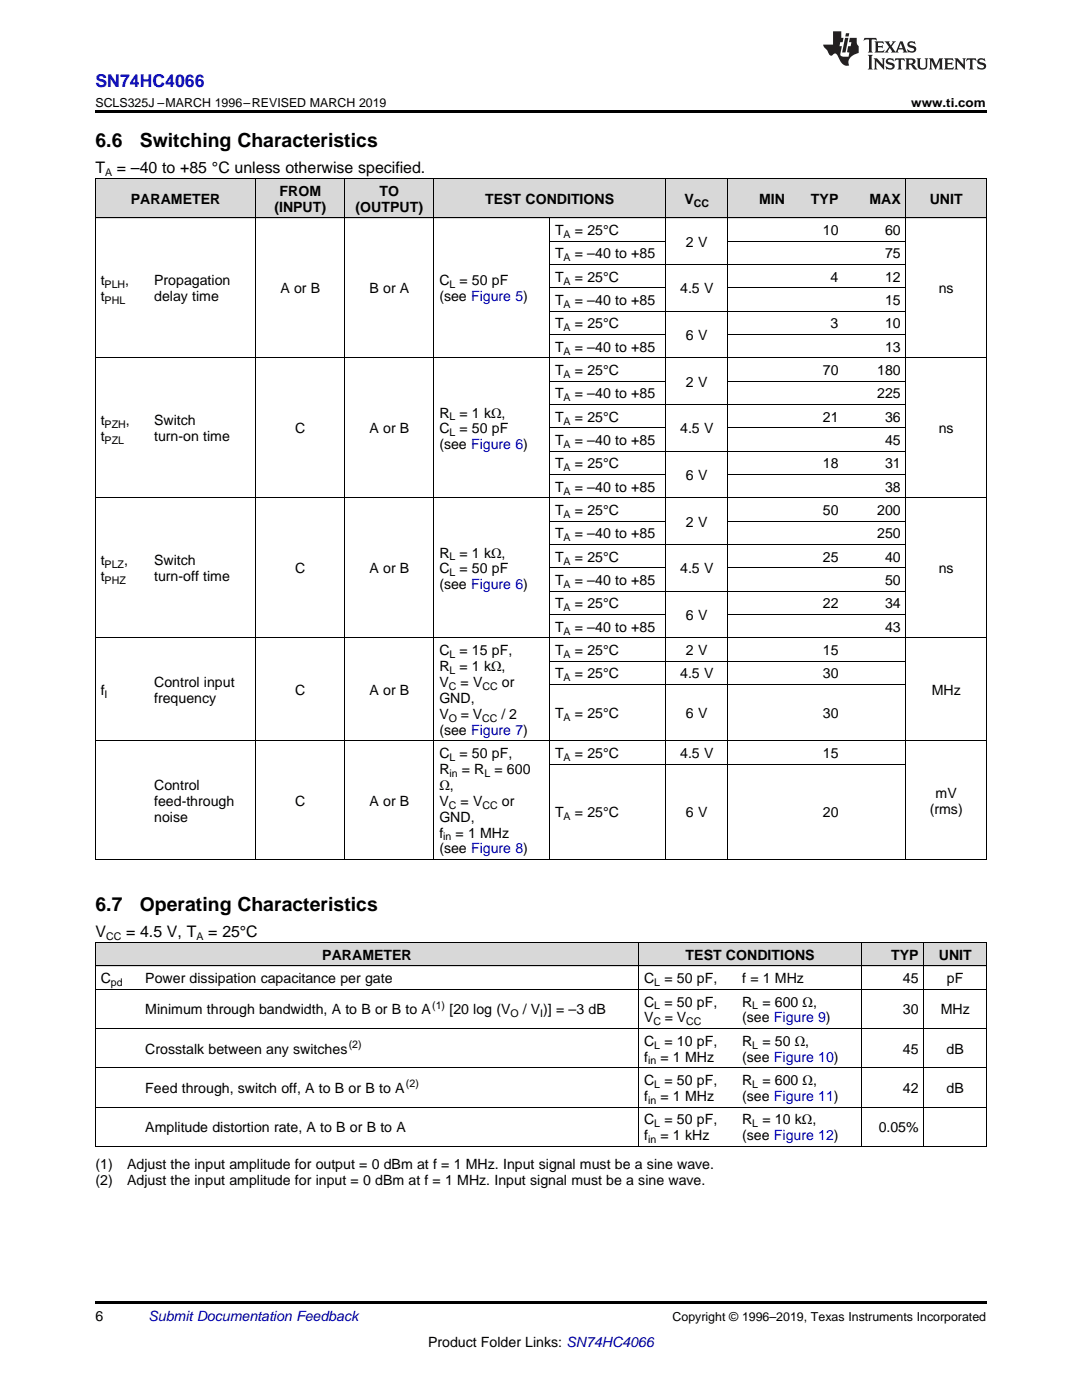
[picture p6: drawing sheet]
<svg xmlns="http://www.w3.org/2000/svg" width="216mm" height="279mm" viewBox="0 0 216 279" stroke-linecap="round" stroke-linejoin="round" font-family="sans-serif">
<defs><g id="words">
<g font-size="3.9">
<text x="19" y="29.3">6.6</text>
<text x="27.9" y="29.3">Switching Characteristics</text>
<text x="19" y="181.8">6.7</text>
<text x="27.9" y="181.8">Operating Characteristics</text>
</g>
<text font-size="3.5" fill="#00f" x="19" y="17.3">SN74HC4066</text>
<g font-size="3.2">
<text x="19" y="34.4">T</text>
<text x="23.3" y="34.4">= –40 to +85 °C unless otherwise specified.</text>
<text x="19" y="186.9">V</text>
<text x="25.2" y="186.9">= 4.5 V, T</text>
<text x="41.6" y="186.9">= 25°C</text>
</g>
<g font-size="2.8">
<text x="26.1" y="40.7">PARAMETER</text>
<text x="55.8" y="39.1">FROM</text>
<text x="75.7" y="39.1">TO</text>
<text x="96.8" y="40.7">TEST CONDITIONS</text>
<text x="136.6" y="40.7">V</text>
<text x="151.5" y="40.7">MIN</text>
<text x="161.8" y="40.7">TYP</text>
<text x="173.5" y="40.7">MAX</text>
<text x="185.5" y="40.7">UNIT</text>
<text x="54.8" y="42.3">(INPUT)</text>
<text x="70.9" y="42.3">(OUTPUT)</text>
<text x="110.8" y="46.9">T</text>
<text x="114.7" y="46.9">= 25°C</text>
<text x="164.2" y="46.9">10</text>
<text x="176.6" y="46.9">60</text>
<text x="110.8" y="51.6">T</text>
<text x="114.7" y="51.6">= –40 to +85</text>
<text x="136.9" y="49.2">2 V</text>
<text x="176.6" y="51.6">75</text>
<text x="20.1" y="57">t</text>
<text x="25" y="57">,</text>
<text x="30.8" y="57">Propagation</text>
<text x="56" y="58.6">A or B</text>
<text x="73.7" y="58.6">B or A</text>
<text x="87.7" y="57">C</text>
<text x="91.7" y="57">= 50 pF</text>
<text x="110.8" y="56.2">T</text>
<text x="114.7" y="56.2">= 25°C</text>
<text x="135.7" y="58.6">4.5 V</text>
<text x="165.7" y="56.2">4</text>
<text x="176.6" y="56.2">12</text>
<text x="187.3" y="58.6">ns</text>
<text x="20.1" y="60.1">t</text>
<text x="30.8" y="60.1">delay time</text>
<text x="87.7" y="60.1">(see Figure 5)</text>
<text x="110.8" y="60.9">T</text>
<text x="110.8" y="65.5">T</text>
<text x="114.7" y="60.9">= –40 to +85</text>
<text x="114.7" y="65.5">= 25°C</text>
<text x="165.7" y="65.5">3</text>
<text x="176.6" y="60.9">15</text>
<text x="176.6" y="65.5">10</text>
<text x="110.8" y="70.2">T</text>
<text x="114.7" y="70.2">= –40 to +85</text>
<text x="136.9" y="67.9">6 V</text>
<text x="176.6" y="70.2">13</text>
<text x="110.8" y="74.9">T</text>
<text x="114.7" y="74.9">= 25°C</text>
<text x="136.9" y="77.2">2 V</text>
<text x="164.2" y="74.9">70</text>
<text x="175" y="74.9">180</text>
<text x="87.7" y="83.3">R</text>
<text x="91.7" y="83.3">= 1 kΩ,</text>
<text x="110.8" y="79.5">T</text>
<text x="114.7" y="79.5">= –40 to +85</text>
<text x="175" y="79.5">225</text>
<text x="20.1" y="84.9">t</text>
<text x="20.1" y="88.1">t</text>
<text x="25.1" y="84.9">,</text>
<text x="30.8" y="84.9">Switch</text>
<text x="30.8" y="88.1">turn-on time</text>
<text x="58.9" y="86.5">C</text>
<text x="73.7" y="86.5">A or B</text>
<text x="87.7" y="86.5">C</text>
<text x="87.7" y="89.7">(see Figure 6)</text>
<text x="91.7" y="86.5">= 50 pF</text>
<text x="110.8" y="84.2">T</text>
<text x="110.8" y="88.8">T</text>
<text x="114.7" y="84.2">= 25°C</text>
<text x="114.7" y="88.8">= –40 to +85</text>
<text x="135.7" y="86.5">4.5 V</text>
<text x="164.2" y="84.2">21</text>
<text x="176.6" y="84.2">36</text>
<text x="176.6" y="88.8">45</text>
<text x="187.3" y="86.5">ns</text>
<text x="110.8" y="93.5">T</text>
<text x="114.7" y="93.5">= 25°C</text>
<text x="136.9" y="95.8">6 V</text>
<text x="164.2" y="93.5">18</text>
<text x="176.6" y="93.5">31</text>
<text x="110.8" y="98.1">T</text>
<text x="114.7" y="98.1">= –40 to +85</text>
<text x="176.6" y="98.1">38</text>
<text x="110.8" y="102.8">T</text>
<text x="110.8" y="107.5">T</text>
<text x="114.7" y="102.8">= 25°C</text>
<text x="114.7" y="107.5">= –40 to +85</text>
<text x="136.9" y="105.1">2 V</text>
<text x="164.2" y="102.8">50</text>
<text x="175" y="102.8">200</text>
<text x="175" y="107.5">250</text>
<text x="20.1" y="112.9">t</text>
<text x="24.8" y="112.9">,</text>
<text x="30.8" y="112.9">Switch</text>
<text x="87.7" y="111.3">R</text>
<text x="91.7" y="111.3">= 1 kΩ,</text>
<text x="110.8" y="112.1">T</text>
<text x="114.7" y="112.1">= 25°C</text>
<text x="164.2" y="112.1">25</text>
<text x="176.6" y="112.1">40</text>
<text x="20.1" y="116">t</text>
<text x="30.8" y="116">turn-off time</text>
<text x="58.9" y="114.4">C</text>
<text x="73.7" y="114.4">A or B</text>
<text x="87.7" y="114.4">C</text>
<text x="87.7" y="117.6">(see Figure 6)</text>
<text x="91.7" y="114.4">= 50 pF</text>
<text x="110.8" y="116.8">T</text>
<text x="114.7" y="116.8">= –40 to +85</text>
<text x="135.7" y="114.4">4.5 V</text>
<text x="176.6" y="116.8">50</text>
<text x="187.3" y="114.4">ns</text>
<text x="110.8" y="121.4">T</text>
<text x="114.7" y="121.4">= 25°C</text>
<text x="136.9" y="123.8">6 V</text>
<text x="164.2" y="121.4">22</text>
<text x="176.6" y="121.4">34</text>
<text x="87.7" y="130.7">C</text>
<text x="91.7" y="130.7">= 15 pF,</text>
<text x="110.8" y="126.1">T</text>
<text x="110.8" y="130.7">T</text>
<text x="114.7" y="126.1">= –40 to +85</text>
<text x="114.7" y="130.7">= 25°C</text>
<text x="136.9" y="130.7">2 V</text>
<text x="164.2" y="130.7">15</text>
<text x="176.6" y="126.1">43</text>
<text x="30.8" y="137.1">Control input</text>
<text x="87.7" y="133.9">R</text>
<text x="87.7" y="137.1">V</text>
<text x="91.7" y="133.9">= 1 kΩ,</text>
<text x="91.9" y="137.1">= V</text>
<text x="100.2" y="137.1">or</text>
<text x="110.8" y="135.4">T</text>
<text x="114.7" y="135.4">= 25°C</text>
<text x="135.7" y="135.4">4.5 V</text>
<text x="164.2" y="135.4">30</text>
<text x="20.1" y="138.7">f</text>
<text x="30.8" y="140.3">frequency</text>
<text x="58.9" y="138.7">C</text>
<text x="73.7" y="138.7">A or B</text>
<text x="87.7" y="140.3">GND,</text>
<text x="87.7" y="143.4">V</text>
<text x="91.9" y="143.4">= V</text>
<text x="100.1" y="143.4">/ 2</text>
<text x="110.8" y="143.3">T</text>
<text x="114.7" y="143.3">= 25°C</text>
<text x="136.9" y="143.3">6 V</text>
<text x="164.2" y="143.3">30</text>
<text x="185.9" y="138.7">MHz</text>
<text x="87.7" y="146.6">(see Figure 7)</text>
<text x="87.7" y="151.3">C</text>
<text x="87.7" y="154.4">R</text>
<text x="91.7" y="151.3">= 50 pF,</text>
<text x="92.1" y="154.4">= R</text>
<text x="98.7" y="154.4">= 600</text>
<text x="110.8" y="151.3">T</text>
<text x="114.7" y="151.3">= 25°C</text>
<text x="135.7" y="151.3">4.5 V</text>
<text x="164.2" y="151.3">15</text>
<text x="30.8" y="157.6">Control</text>
<text x="30.8" y="160.8">feed-through</text>
<text x="58.9" y="160.8">C</text>
<text x="73.7" y="160.8">A or B</text>
<text x="87.7" y="157.6">Ω,</text>
<text x="87.7" y="160.8">V</text>
<text x="91.9" y="160.8">= V</text>
<text x="100.2" y="160.8">or</text>
<text x="186.7" y="159.2">mV</text>
<text x="30.8" y="164">noise</text>
<text x="87.7" y="164">GND,</text>
<text x="87.7" y="167.1">f</text>
<text x="90.9" y="167.1">= 1 MHz</text>
<text x="110.8" y="163.1">T</text>
<text x="114.7" y="163.1">= 25°C</text>
<text x="136.9" y="163.1">6 V</text>
<text x="164.2" y="163.1">20</text>
<text x="185.5" y="162.4">(rms)</text>
<text x="87.7" y="170.3">(see Figure 8)</text>
<text x="64.3" y="191.6">PARAMETER</text>
<text x="136.8" y="191.6">TEST CONDITIONS</text>
<text x="177.8" y="191.6">TYP</text>
<text x="187.3" y="191.6">UNIT</text>
<text x="20.1" y="196.2">C</text>
<text x="29" y="196.2">Power dissipation capacitance per gate</text>
<text x="128.6" y="196.2">C</text>
<text x="132.6" y="196.2">= 50 pF,</text>
<text x="148.1" y="196.2">f = 1 MHz</text>
<text x="180.2" y="196.2">45</text>
<text x="188.9" y="196.2">pF</text>
<text x="29" y="202.5">Minimum through bandwidth, A to B or B to A</text>
<text x="89.7" y="202.5">[20 log (V</text>
<text x="104.3" y="202.5">/ V )] = –3 dB</text>
<text x="128.6" y="200.9">C</text>
<text x="132.6" y="200.9">= 50 pF,</text>
<text x="148.1" y="200.9">R</text>
<text x="152.1" y="200.9">= 600 Ω,</text>
<text x="180.2" y="202.5">30</text>
<text x="187.7" y="202.5">MHz</text>
<text x="128.6" y="204">V</text>
<text x="128.6" y="208.7">C</text>
<text x="132.6" y="208.7">= 10 pF,</text>
<text x="132.7" y="204">= V</text>
<text x="148.1" y="204">(see Figure 9)</text>
<text x="148.1" y="208.7">R</text>
<text x="152.1" y="208.7">= 50 Ω,</text>
<text x="29" y="210.3">Crosstalk between any switches</text>
<text x="128.6" y="211.9">f</text>
<text x="131.8" y="211.9">= 1 MHz</text>
<text x="148.1" y="211.9">(see Figure 10)</text>
<text x="180.2" y="210.3">45</text>
<text x="188.9" y="210.3">dB</text>
<text x="29" y="218.1">Feed through, switch off, A to B or B to A</text>
<text x="128.6" y="216.5">C</text>
<text x="128.6" y="219.7">f</text>
<text x="131.8" y="219.7">= 1 MHz</text>
<text x="132.6" y="216.5">= 50 pF,</text>
<text x="148.1" y="216.5">R</text>
<text x="148.1" y="219.7">(see Figure 11)</text>
<text x="152.1" y="216.5">= 600 Ω,</text>
<text x="180.2" y="218.1">42</text>
<text x="188.9" y="218.1">dB</text>
<text x="29" y="226">Amplitude distortion rate, A to B or B to A</text>
<text x="128.6" y="224.4">C</text>
<text x="128.6" y="227.5">f</text>
<text x="131.8" y="227.5">= 1 kHz</text>
<text x="132.6" y="224.4">= 50 pF,</text>
<text x="148.1" y="224.4">R</text>
<text x="148.1" y="227.5">(see Figure 12)</text>
<text x="152.1" y="224.4">= 10 kΩ,</text>
<text x="175.3" y="226">0.05%</text>
<text x="19" y="233.4">(1)</text>
<text x="25.4" y="233.4">Adjust the input amplitude for output = 0 dBm at f = 1 MHz. Input signal must be a sine wave.</text>
<text x="19" y="236.6">(2)</text>
<text x="25.4" y="236.6">Adjust the input amplitude for input = 0 dBm at f = 1 MHz. Input signal must be a sine wave.</text>
<text x="19" y="263.6">6</text>
<text x="85.4" y="268.9">Product Folder Links: SN74HC4066</text>
</g>
<text font-size="2.8" fill="#0000c8" x="29.6" y="263.6">Submit Documentation Feedback</text>
<g font-size="2.5">
<text x="19" y="21.4">SCLS325J –MARCH 1996–REVISED MARCH 2019</text>
<text x="181.8" y="21.4">www.ti.com</text>
<text x="134.2" y="263.6">Copyright © 1996–2019, Texas Instruments Incorporated</text>
</g>
<g font-size="2.1">
<text x="21" y="35.1">A</text>
<text x="138.4" y="41.2">CC</text>
<text x="112.5" y="47.5">A</text>
<text x="112.5" y="52.1">A</text>
<text x="20.9" y="57.5">PLH</text>
<text x="89.7" y="57.5">L</text>
<text x="112.5" y="56.8">A</text>
<text x="20.9" y="60.7">PHL</text>
<text x="112.5" y="61.5">A</text>
<text x="112.5" y="66.1">A</text>
<text x="112.5" y="70.8">A</text>
<text x="112.5" y="75.4">A</text>
<text x="89.7" y="83.9">L</text>
<text x="112.5" y="80.1">A</text>
<text x="20.9" y="85.5">PZH</text>
<text x="20.9" y="88.7">PZL</text>
<text x="89.7" y="87.1">L</text>
<text x="112.5" y="84.7">A</text>
<text x="112.5" y="89.4">A</text>
<text x="112.5" y="94.1">A</text>
<text x="112.5" y="98.7">A</text>
<text x="112.5" y="103.4">A</text>
<text x="20.9" y="113.4">PLZ</text>
<text x="89.7" y="111.8">L</text>
<text x="112.5" y="108">A</text>
<text x="112.5" y="112.7">A</text>
<text x="20.9" y="116.6">PHZ</text>
<text x="89.7" y="115">L</text>
<text x="112.5" y="117.3">A</text>
<text x="112.5" y="122">A</text>
<text x="89.7" y="131.3">L</text>
<text x="112.5" y="126.6">A</text>
<text x="112.5" y="131.3">A</text>
<text x="89.5" y="137.7">C</text>
<text x="89.7" y="134.5">L</text>
<text x="96.3" y="137.7">CC</text>
<text x="112.5" y="136">A</text>
<text x="20.9" y="139.2">I</text>
<text x="112.5" y="143.9">A</text>
<text x="89.5" y="144">O</text>
<text x="96.2" y="144">CC</text>
<text x="89.7" y="151.8">L</text>
<text x="89.7" y="155">in</text>
<text x="96.7" y="155">L</text>
<text x="112.5" y="151.8">A</text>
<text x="89.5" y="161.4">C</text>
<text x="96.3" y="161.4">CC</text>
<text x="88.4" y="167.7">in</text>
<text x="112.5" y="163.7">A</text>
<text x="21.2" y="187.5">CC</text>
<text x="39.2" y="187.5">A</text>
<text x="22.1" y="196.8">pd</text>
<text x="130.6" y="196.8">L</text>
<text x="86.2" y="201.3">(1)</text>
<text x="101.8" y="203">O</text>
<text x="107.8" y="203">I</text>
<text x="130.6" y="201.4">L</text>
<text x="150.1" y="201.4">L</text>
<text x="69.6" y="209.2">(2)</text>
<text x="130.4" y="204.6">C</text>
<text x="130.6" y="209.3">L</text>
<text x="136.9" y="204.6">CC</text>
<text x="150.1" y="209.3">L</text>
<text x="129.3" y="212.4">in</text>
<text x="81" y="217">(2)</text>
<text x="129.3" y="220.3">in</text>
<text x="130.6" y="217.1">L</text>
<text x="150.1" y="217.1">L</text>
<text x="130.6" y="224.9">L</text>
<text x="150.1" y="224.9">L</text>
<text x="129.3" y="228.1">in</text>
</g>
</g></defs>
<g fill="#d8d8d8">
<path d="M19 188.2h8.9v4.6h-8.9z"/>
<path d="M27.9 188.2h99.6v4.6h-99.6z"/>
<path d="M127.5 188.2h19.5v4.6h-19.5z"/>
<path d="M147 188.2h24.9v4.6h-24.9z"/>
<path d="M171.9 188.2h12.5v4.6h-12.5z"/>
<path d="M184.4 188.2h12.4v4.6h-12.4z"/>
<path d="M19 35.7h10.7v7.8h-10.7z"/>
<path d="M29.7 35.7h21.3v7.8h-21.3z"/>
<path d="M51 35.7h17.8v7.8h-17.8z"/>
<path d="M68.8 35.7h17.8v7.8h-17.8z"/>
<path d="M86.6 35.7h23.1v7.8h-23.1z"/>
<path d="M109.7 35.7h23.1v7.8h-23.1z"/>
<path d="M132.8 35.7h12.5v7.8h-12.5z"/>
<path d="M145.3 35.7h12.4v7.8h-12.4z"/>
<path d="M157.7 35.7h10.7v7.8h-10.7z"/>
<path d="M168.4 35.7h12.4v7.8h-12.4z"/>
<path d="M180.8 35.7h16v7.8h-16z"/>
</g>
<g fill="#000">
<path d="M19 22h177.8v.5h-177.8zM19 171.6h.2zM50.9 171.6h.1zM68.7 171.6h.1zM86.5 171.6h.1zM109.6 171.6h.1zM132.7 171.6h.1zM145.2 171.6h.1zM157.6 171.6h.1zM168.3 171.6h.1zM180.7 171.6h.1zM196.7 171.6h.1z"/>
<path d="M19 259.7h177.8v.5h-177.8z"/>
</g>
<g fill="none" stroke="#000" stroke-width=".2">
<path d="M19 35.6l177.8 .1v135.9M19.1 35.7v135.9M51 35.7v135.9M68.8 35.7v135.9M86.6 35.7v135.9M132.8 35.7v135.9M145.2 35.7v135.9M180.8 35.7v135.9M19 43.5h177.8M109.7 43.5v128.1M109.7 57.4h23.1M109.7 52.8h71.1"/>
<path d="M109.7 48.1h23.1M145.3 57.4h35.5M145.3 48.1h35.5M19 71.4h177.8M109.7 76.1h23.1M109.7 66.8h23.1M109.7 62.1h71.1M145.3 76.1h35.5M145.3 66.8h35.5M19 99.4h177.8M109.7 94.7h23.1M109.7 90h71.1"/>
<path d="M109.7 85.4h23.1M109.7 80.7h71.1M145.3 94.7h35.5M145.3 85.4h35.5M109.7 118h71.1M109.7 113.3h23.1M109.7 108.7h71.1M109.7 104h23.1M145.3 113.3h35.5M145.3 104h35.5M19 127.3h177.8M109.7 136.6h71.1"/>
<path d="M109.7 132h71.1M109.7 122.6h23.1M145.3 122.6h35.5M19 147.8h177.8M109.7 152.5h71.1M19 171.5h177.8M19 197.4h177.8M19 192.8h177.8M19 188.1h177.8M19.1 188.2v40.6M127.4 188.2v40.6M171.9 188.2v40.6"/>
<path d="M184.3 188.2v40.6M196.8 188.2v40.6M19 213.1h177.8M19 205.3h177.8M19 228.8h177.8M19 220.9h177.8"/>
</g>
<g fill="#231f20">
<path d="M172.5 7.6l-.1 .5 .4-.2h.6v.1v2.1l-.2 .4h.9l-.2-.4v-2.1l.1-.1h.5l.5 .2-.2-.5zM174.5 8.3l.2 .3v1.5l-.2 .4h1.8l.2-.6a1.04 1.04 0 0 1-1.3 .2v-.7h.6l.3 .2v-.6l-.3 .2h-.6v-.6l.8-.1 .4 .3-.2-.5zM176.5 8.3l.9 1.1-.9 1.1h.8l-.2-.2 .4-.7 .5 .7-.2 .2h1.5l-.2-.2 .2-.4h.9l.1 .4-.2 .2h1l-.3-.3-.7-1.9h-.5l-.9 2-.8-1 .9-1h-.8l.1 .3-.4 .5-.3-.6 .1-.2zM179.7 8.6l.4 1h-.7zM181.3 8.4a.63 .63 0 0 0-.2 .7 .63 .63 0 0 0 .6 .4l.6 .2 .1 .2a.75 .75 0 0 1-.7 .4 .75 .75 0 0 1-.6-.5l.1 .7 .1-.1a1.11 1.11 0 0 0 1.5-.6 1.13 1.13 0 0 0-1.2-.8l-.1-.4a1.04 1.04 0 0 1 1.2 .2l-.2-.5-.2 .1-.4-.2zM173.2 10.9l.2 .4v2.2l-.2 .4h1l-.3-.4v-2.2l.3-.4zM174.3 11.6l.3 .4v1.5l-.3 .4h.8l-.2-.4v-1.3l1.5 1.7v-1.9l.2-.4h-.7l.2 .4v.9l-1.1-1.3zM177 11.8a.62 .62 0 0 0-.2 .7 .62 .62 0 0 0 .6 .4l.6 .1 .1 .3a.76 .76 0 0 1-.7 .3 .76 .76 0 0 1-.7-.4l.2 .7 .1-.1a1.11 1.11 0 0 0 1.5-.6 1.13 1.13 0 0 0-1.2-.8l-.1-.4a1.04 1.04 0 0 1 1.2 .2l-.2-.6-.2 .1-.5-.1zM178.7 11.6l-.2 .6a.61 .61 0 0 1 .8-.3v1.6l-.2 .4h.9l-.2-.4v-1.6a.63 .63 0 0 1 .7 .3l-.1-.6zM180.6 11.6l.3 .4v1.5l-.3 .4h1l-.2-.2-.1-.8 .6 .2a.76 .76 0 0 0 1.2 .7l-1-1a.58 .58 0 0 0 .6-.5 .58 .58 0 0 0-.5-.6zM181.4 11.9h.1a.45 .45 0 0 1 .5 .1 .45 .45 0 0 1 .1 .5l-.8 .2zM182.9 11.6l.2 .2a2.17 2.17 0 0 0 .3 1.9 .99 .99 0 0 0 1.6-.6v-1.1l.2-.4h-.7l.2 .2a1.92 1.92 0 0 1-.2 1.8 .6 .6 0 0 1-.9-.5v-1.1l.2-.4zM185.4 11.6l.2 .4v1.5l-.2 .4h.7l-.2-.4v-1.4l.8 1.8 .8-1.8v1.4l-.2 .4h.9l-.2-.4v-1.5l.2-.4h-.8l-.6 1.5-.6-1.5zM188.4 11.6l.2 .4v1.5l-.2 .4h1.8l.1-.6a1.04 1.04 0 0 1-1.2 .1v-.6h.5l.4 .2v-.6l-.4 .2h-.5v-.7h.8l.3 .3-.1-.6zM190.5 11.6l.2 .4v1.5l-.2 .4h.7l-.2-.4v-1.3l1.5 1.7v-1.9l.2-.4h-.7l.2 .4v.9l-1.1-1.3zM192.9 11.6l-.1 .6a.61 .61 0 0 1 .7-.3l.1 1.6-.3 .4h1l-.3-.4 .1-1.6a.63 .63 0 0 1 .7 .3l-.1-.6zM195.2 11.8a.62 .62 0 0 0-.2 .7 .62 .62 0 0 0 .6 .4l.6 .1 .1 .3a.76 .76 0 0 1-.7 .3 .76 .76 0 0 1-.6-.4l.1 .7 .1-.1a1.11 1.11 0 0 0 1.6-.6 1.13 1.13 0 0 0-1.3-.8l-.1-.4a1.04 1.04 0 0 1 1.2 .2l-.1-.6-.2 .1-.5-.1z"/>
<path d="M166.2 6.3v2.6h-1.9v.4l.8 .9a.91 .91 0 0 0 1 .8 .56 .56 0 0 1 .5-.3 .56 .56 0 0 1 .5 .3l.4 .8a1.53 1.53 0 0 0 1.9 1.2 1.54 1.54 0 0 1 1-2.1l.9-.3v-1.4a1.52 1.52 0 0 1-.4-1.6h-1.3l-.2 .8h.5l-.2 .8h-.5l-.1 1v.2l.4 .1-.2 .8a1.93 1.93 0 0 1-1.6-.3l.3-1.8h-.5l.2-.8h.4l.2-.8h-.4v-1.3zM168.6 7.6l-.6 2.9h.7l.6-2.9zM168.8 6.6l-.1 .7h.6l.2-.7z"/>
</g>
<use href="#words"/>
</svg>
